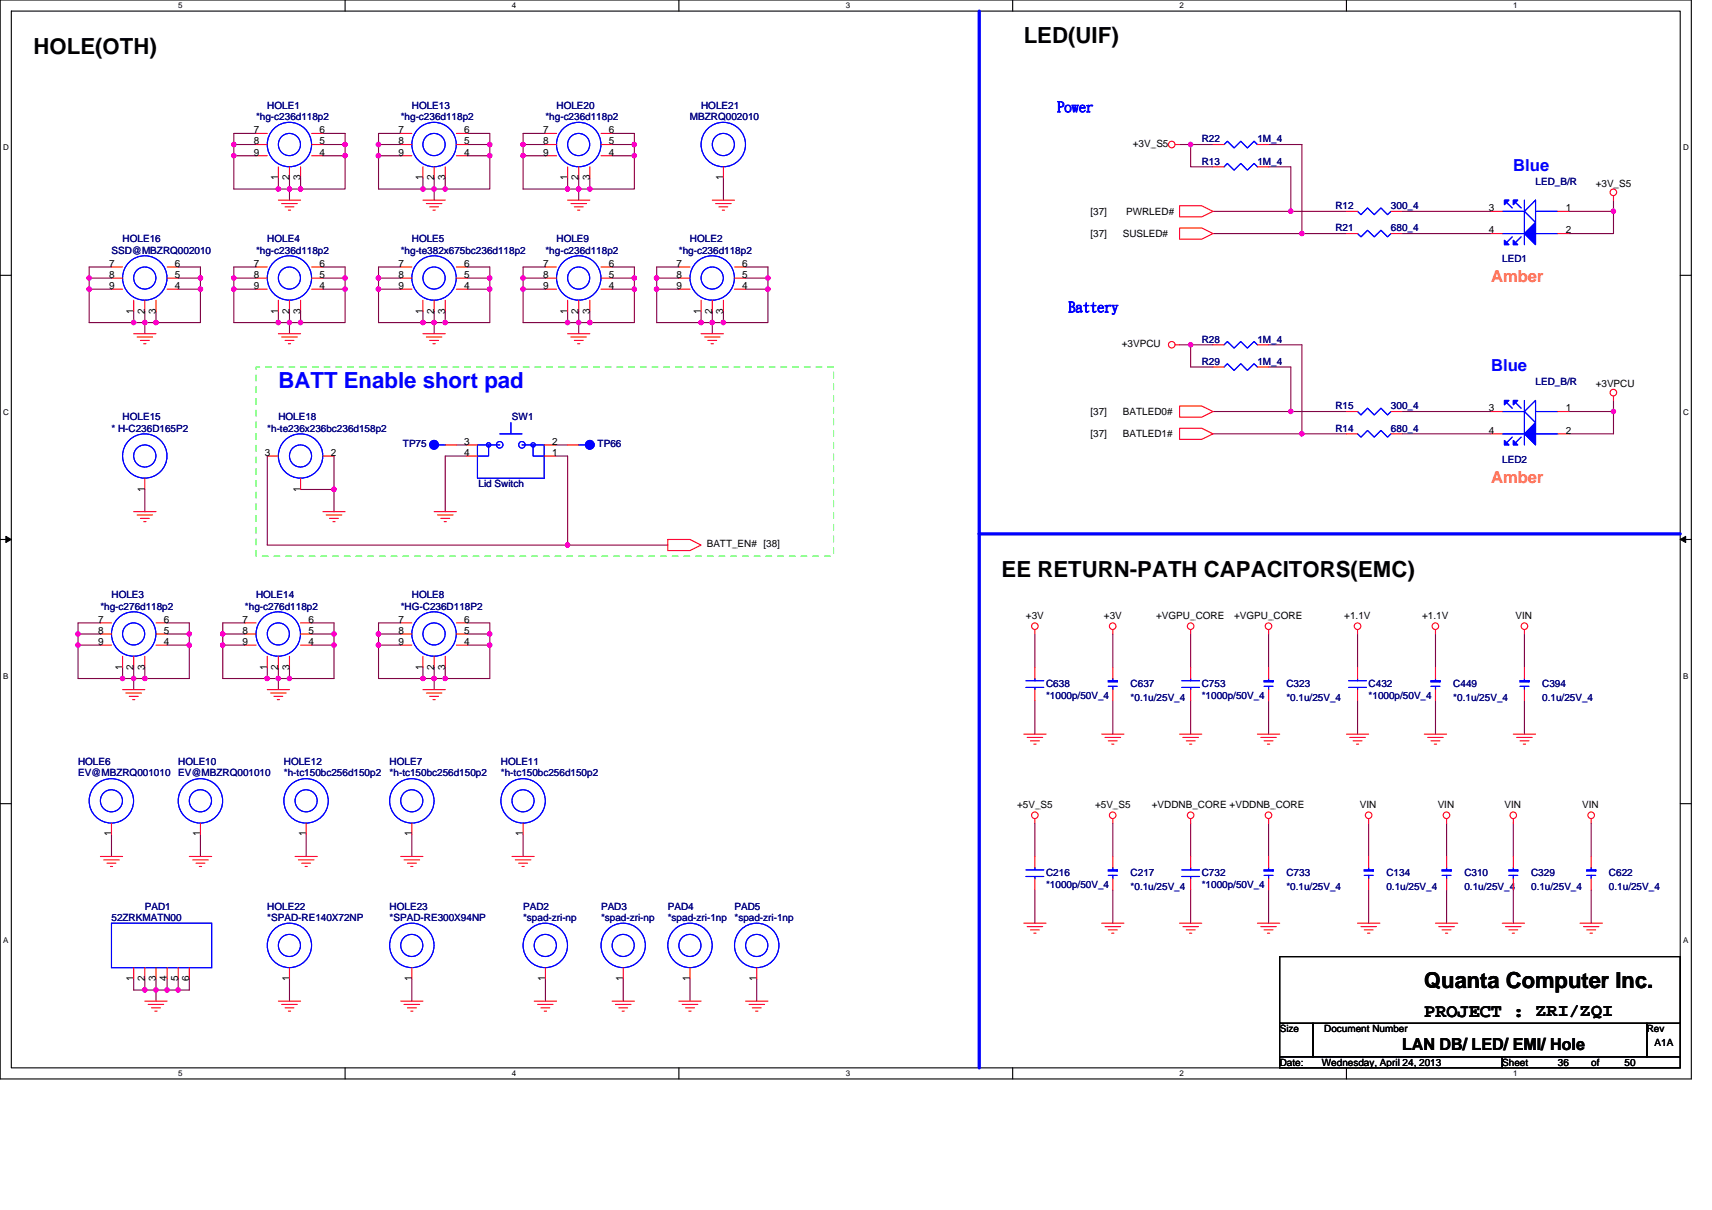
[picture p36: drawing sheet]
<svg xmlns="http://www.w3.org/2000/svg" width="297mm" height="210mm" viewBox="0 0 297 210" stroke-linecap="round" stroke-linejoin="round" font-family="sans-serif">
<defs><g id="words">
<g font-size="3.9">
<text x="5.8" y="9.4">HOLE(OTH)</text>
<text x="177.6" y="7.4">LED(UIF)</text>
<text x="173.8" y="100.1">EE RETURN-PATH CAPACITORS(EMC)</text>
</g>
<text font-size="3.9" fill="#00f" x="48.3" y="67.3">BATT Enable short pad</text>
<text font-size="3.8" x="247.1" y="171.5">Quanta Computer Inc.</text>
<text font-size="3.3" x="247.1" y="176.5">PROJECT : ZRI/ZQI</text>
<g font-size="2.9" fill="#00f">
<text x="262.6" y="29.7">Blue</text>
<text x="258.7" y="64.4">Blue</text>
</g>
<g font-size="2.9" fill="#ff8000">
<text x="258.7" y="49">Amber</text>
<text x="258.7" y="83.7">Amber</text>
</g>
<text font-size="2.9" x="243.3" y="182.2">LAN DB/ LED/ EMI/ Hole</text>
<g font-size="2.5" fill="#00f">
<text x="183.4" y="19.4">Power</text>
<text x="185.4" y="54.1">Battery</text>
</g>
<g font-size="1.7">
<text x="44" y="23.1">7</text>
<text x="55.4" y="23.1">6</text>
<text x="69.1" y="23.1">7</text>
<text x="80.5" y="23.1">6</text>
<text x="94.2" y="23.1">7</text>
<text x="105.6" y="23.1">6</text>
<text x="44" y="25.1">8</text>
<text x="44" y="27">9</text>
<text x="55.4" y="27">4</text>
<text x="55.4" y="25.1">5</text>
<text x="69.1" y="25.1">8</text>
<text x="69.1" y="27">9</text>
<text x="80.5" y="27">4</text>
<text x="80.5" y="25.1">5</text>
<text x="94.2" y="25.1">8</text>
<text x="94.2" y="27">9</text>
<text x="105.6" y="27">4</text>
<text x="105.6" y="25.1">5</text>
<text x="196.6" y="25.5">+3V_S5</text>
<text x="48.3" y="31.3" transform="rotate(-90 48.3 31.3)">1</text>
<text x="50.2" y="31.3" transform="rotate(-90 50.2 31.3)">2</text>
<text x="52.1" y="31.3" transform="rotate(-90 52.1 31.3)">3</text>
<text x="73.4" y="31.3" transform="rotate(-90 73.4 31.3)">1</text>
<text x="75.3" y="31.3" transform="rotate(-90 75.3 31.3)">2</text>
<text x="77.2" y="31.3" transform="rotate(-90 77.2 31.3)">3</text>
<text x="98.5" y="31.3" transform="rotate(-90 98.5 31.3)">1</text>
<text x="100.4" y="31.3" transform="rotate(-90 100.4 31.3)">2</text>
<text x="102.3" y="31.3" transform="rotate(-90 102.3 31.3)">3</text>
<text x="125.5" y="31.3" transform="rotate(-90 125.5 31.3)">1</text>
<text x="276.9" y="32.4">+3V_S5</text>
<text x="189.2" y="37.3">[37]</text>
<text x="189.2" y="41.1">[37]</text>
<text x="194.8" y="41.1">SUSLED#</text>
<text x="195.4" y="37.3">PWRLED#</text>
<text x="258.3" y="36.7">3</text>
<text x="258.3" y="40.5">4</text>
<text x="271.6" y="36.7">1</text>
<text x="271.6" y="40.5">2</text>
<text x="18.9" y="46.3">7</text>
<text x="30.3" y="46.3">6</text>
<text x="44" y="46.3">7</text>
<text x="55.4" y="46.3">6</text>
<text x="69.1" y="46.3">7</text>
<text x="80.5" y="46.3">6</text>
<text x="94.2" y="46.3">7</text>
<text x="105.6" y="46.3">6</text>
<text x="117.4" y="46.3">7</text>
<text x="128.8" y="46.3">6</text>
<text x="18.9" y="48.2">8</text>
<text x="18.9" y="50.2">9</text>
<text x="30.3" y="50.2">4</text>
<text x="30.3" y="48.2">5</text>
<text x="44" y="48.2">8</text>
<text x="44" y="50.2">9</text>
<text x="55.4" y="50.2">4</text>
<text x="55.4" y="48.2">5</text>
<text x="69.1" y="48.2">8</text>
<text x="69.1" y="50.2">9</text>
<text x="80.5" y="50.2">4</text>
<text x="80.5" y="48.2">5</text>
<text x="94.2" y="48.2">8</text>
<text x="94.2" y="50.2">9</text>
<text x="105.6" y="50.2">4</text>
<text x="105.6" y="48.2">5</text>
<text x="117.4" y="48.2">8</text>
<text x="117.4" y="50.2">9</text>
<text x="128.8" y="50.2">4</text>
<text x="128.8" y="48.2">5</text>
<text x="23.2" y="54.4" transform="rotate(-90 23.2 54.4)">1</text>
<text x="25.1" y="54.4" transform="rotate(-90 25.1 54.4)">2</text>
<text x="27" y="54.4" transform="rotate(-90 27 54.4)">3</text>
<text x="48.3" y="54.4" transform="rotate(-90 48.3 54.4)">1</text>
<text x="50.2" y="54.4" transform="rotate(-90 50.2 54.4)">2</text>
<text x="52.1" y="54.4" transform="rotate(-90 52.1 54.4)">3</text>
<text x="73.4" y="54.4" transform="rotate(-90 73.4 54.4)">1</text>
<text x="75.3" y="54.4" transform="rotate(-90 75.3 54.4)">2</text>
<text x="77.2" y="54.4" transform="rotate(-90 77.2 54.4)">3</text>
<text x="98.5" y="54.4" transform="rotate(-90 98.5 54.4)">1</text>
<text x="100.4" y="54.4" transform="rotate(-90 100.4 54.4)">2</text>
<text x="102.3" y="54.4" transform="rotate(-90 102.3 54.4)">3</text>
<text x="121.6" y="54.4" transform="rotate(-90 121.6 54.4)">1</text>
<text x="123.6" y="54.4" transform="rotate(-90 123.6 54.4)">2</text>
<text x="125.5" y="54.4" transform="rotate(-90 125.5 54.4)">3</text>
<text x="194.6" y="60.2">+3VPCU</text>
<text x="258.3" y="71.4">3</text>
<text x="271.6" y="71.4">1</text>
<text x="276.9" y="67.2">+3VPCU</text>
<text x="80.5" y="77.2">3</text>
<text x="95.8" y="77.2">2</text>
<text x="189.2" y="72">[37]</text>
<text x="189.2" y="75.9">[37]</text>
<text x="194.8" y="72">BATLED0#</text>
<text x="194.8" y="75.9">BATLED1#</text>
<text x="258.3" y="75.3">4</text>
<text x="271.6" y="75.3">2</text>
<text x="46" y="79.1">3</text>
<text x="57.4" y="79.1">2</text>
<text x="80.5" y="79.1">4</text>
<text x="95.8" y="79.1">1</text>
<text x="25.1" y="85.3" transform="rotate(-90 25.1 85.3)">1</text>
<text x="52.1" y="85.3" transform="rotate(-90 52.1 85.3)">1</text>
<text x="122.6" y="95">BATT_EN# [38]</text>
<text x="178" y="107.3">+3V</text>
<text x="191.5" y="107.3">+3V</text>
<text x="200.6" y="107.3">+VGPU_CORE</text>
<text x="214.1" y="107.3">+VGPU_CORE</text>
<text x="233.2" y="107.3">+1.1V</text>
<text x="246.7" y="107.3">+1.1V</text>
<text x="263" y="107.3">VIN</text>
<text x="17" y="108.1">7</text>
<text x="17" y="110">8</text>
<text x="17" y="111.9">9</text>
<text x="28.4" y="111.9">4</text>
<text x="28.4" y="110">5</text>
<text x="28.4" y="108.1">6</text>
<text x="42.1" y="108.1">7</text>
<text x="42.1" y="110">8</text>
<text x="42.1" y="111.9">9</text>
<text x="53.5" y="111.9">4</text>
<text x="53.5" y="110">5</text>
<text x="53.5" y="108.1">6</text>
<text x="69.1" y="108.1">7</text>
<text x="69.1" y="110">8</text>
<text x="69.1" y="111.9">9</text>
<text x="80.5" y="111.9">4</text>
<text x="80.5" y="110">5</text>
<text x="80.5" y="108.1">6</text>
<text x="21.2" y="116.2" transform="rotate(-90 21.2 116.2)">1</text>
<text x="23.2" y="116.2" transform="rotate(-90 23.2 116.2)">2</text>
<text x="25.1" y="116.2" transform="rotate(-90 25.1 116.2)">3</text>
<text x="46.4" y="116.2" transform="rotate(-90 46.4 116.2)">1</text>
<text x="48.3" y="116.2" transform="rotate(-90 48.3 116.2)">2</text>
<text x="50.2" y="116.2" transform="rotate(-90 50.2 116.2)">3</text>
<text x="73.4" y="116.2" transform="rotate(-90 73.4 116.2)">1</text>
<text x="75.3" y="116.2" transform="rotate(-90 75.3 116.2)">2</text>
<text x="77.2" y="116.2" transform="rotate(-90 77.2 116.2)">3</text>
<text x="176.5" y="140.1">+5V_S5</text>
<text x="190" y="140.1">+5V_S5</text>
<text x="199.8" y="140.1">+VDDNB_CORE +VDDNB_CORE</text>
<text x="235.9" y="140.1">VIN</text>
<text x="249.4" y="140.1">VIN</text>
<text x="261" y="140.1">VIN</text>
<text x="274.5" y="140.1">VIN</text>
<text x="19.3" y="145.2" transform="rotate(-90 19.3 145.2)">1</text>
<text x="34.8" y="145.2" transform="rotate(-90 34.8 145.2)">1</text>
<text x="53.1" y="145.2" transform="rotate(-90 53.1 145.2)">1</text>
<text x="71.4" y="145.2" transform="rotate(-90 71.4 145.2)">1</text>
<text x="90.7" y="145.2" transform="rotate(-90 90.7 145.2)">1</text>
<text x="23.2" y="170.2" transform="rotate(-90 23.2 170.2)">1</text>
<text x="25.1" y="170.2" transform="rotate(-90 25.1 170.2)">2</text>
<text x="27" y="170.2" transform="rotate(-90 27 170.2)">3</text>
<text x="29" y="170.2" transform="rotate(-90 29 170.2)">4</text>
<text x="30.9" y="170.2" transform="rotate(-90 30.9 170.2)">5</text>
<text x="32.8" y="170.2" transform="rotate(-90 32.8 170.2)">6</text>
<text x="50.2" y="170.2" transform="rotate(-90 50.2 170.2)">1</text>
<text x="71.4" y="170.2" transform="rotate(-90 71.4 170.2)">1</text>
<text x="94.6" y="170.2" transform="rotate(-90 94.6 170.2)">1</text>
<text x="108.1" y="170.2" transform="rotate(-90 108.1 170.2)">1</text>
<text x="119.7" y="170.2" transform="rotate(-90 119.7 170.2)">1</text>
<text x="131.3" y="170.2" transform="rotate(-90 131.3 170.2)">1</text>
<text x="222" y="179.1">Size</text>
<text x="229.8" y="179.1">Document Number</text>
<text x="285.7" y="179.1">Rev</text>
<text x="222" y="184.9">Date:</text>
<text x="229.4" y="184.9">Wednesday, April 24, 2013</text>
<text x="260.6" y="184.9">Sheet</text>
<text x="270.3" y="184.9">36</text>
<text x="276.1" y="184.9">of</text>
<text x="281.9" y="184.9">50</text>
<text x="287.1" y="181.5">A1A</text>
</g>
<g font-size="1.7" fill="#000080">
<text x="44.4" y="20.8">*hg-c236d118p2</text>
<text x="46.4" y="18.9">HOLE1</text>
<text x="69.5" y="20.8">*hg-c236d118p2</text>
<text x="71.5" y="18.9">HOLE13</text>
<text x="94.6" y="20.8">*hg-c236d118p2</text>
<text x="96.6" y="18.9">HOLE20</text>
<text x="119.7" y="20.8">MBZRQ002010</text>
<text x="121.6" y="18.9">HOLE21</text>
<text x="208.5" y="24.7">R22</text>
<text x="208.5" y="28.6">R13</text>
<text x="218.2" y="24.7">1M_4</text>
<text x="218.2" y="28.6">1M_4</text>
<text x="266.4" y="32">LED_B/R</text>
<text x="231.7" y="36.3">R12</text>
<text x="231.7" y="40.2">R21</text>
<text x="241.3" y="36.3">300_4</text>
<text x="241.3" y="40.2">680_4</text>
<text x="19.3" y="44">SSD@MBZRQ002010</text>
<text x="21.3" y="42.1">HOLE16</text>
<text x="44.4" y="44">*hg-c236d118p2</text>
<text x="46.4" y="42.1">HOLE4</text>
<text x="69.5" y="44">*hg-te382x675bc236d118p2</text>
<text x="71.5" y="42.1">HOLE5</text>
<text x="94.6" y="44">*hg-c236d118p2</text>
<text x="96.6" y="42.1">HOLE9</text>
<text x="117.8" y="44">*hg-c236d118p2</text>
<text x="119.7" y="42.1">HOLE2</text>
<text x="260.6" y="45.6">LED1</text>
<text x="208.5" y="59.5">R28</text>
<text x="218.2" y="59.5">1M_4</text>
<text x="208.5" y="63.3">R29</text>
<text x="218.2" y="63.3">1M_4</text>
<text x="231.7" y="71">R15</text>
<text x="241.3" y="71">300_4</text>
<text x="266.4" y="66.8">LED_B/R</text>
<text x="19.3" y="74.9">* H-C236D165P2</text>
<text x="21.3" y="73">HOLE15</text>
<text x="46.4" y="74.9">*h-te236x236bc236d158p2</text>
<text x="48.3" y="73">HOLE18</text>
<text x="69.9" y="77.6">TP75</text>
<text x="88.8" y="73">SW1</text>
<text x="103.7" y="77.6">TP66</text>
<text x="231.7" y="74.9">R14</text>
<text x="241.3" y="74.9">680_4</text>
<text x="260.6" y="80.3">LED2</text>
<text x="83" y="84.5">Lid Switch</text>
<text x="17.4" y="105.8">*hg-c276d118p2</text>
<text x="19.3" y="103.8">HOLE3</text>
<text x="42.5" y="105.8">*hg-c276d118p2</text>
<text x="44.4" y="103.8">HOLE14</text>
<text x="69.5" y="105.8">*HG-C236D118P2</text>
<text x="71.5" y="103.8">HOLE8</text>
<text x="181.5" y="119.3">C638</text>
<text x="196.2" y="119.3">C637</text>
<text x="208.5" y="119.3">C753</text>
<text x="223.2" y="119.3">C323</text>
<text x="237.5" y="119.3">C432</text>
<text x="252.2" y="119.3">C449</text>
<text x="267.6" y="119.3">C394</text>
<text x="181.5" y="121.2">*1000p/50V_4</text>
<text x="196.2" y="121.6">*0.1u/25V_4</text>
<text x="208.5" y="121.2">*1000p/50V_4</text>
<text x="223.2" y="121.6">*0.1u/25V_4</text>
<text x="237.5" y="121.2">*1000p/50V_4</text>
<text x="252.2" y="121.6">*0.1u/25V_4</text>
<text x="267.6" y="121.6">0.1u/25V_4</text>
<text x="13.5" y="132.8">HOLE6</text>
<text x="13.5" y="134.7">EV@MBZRQ001010</text>
<text x="30.9" y="132.8">HOLE10</text>
<text x="30.9" y="134.7">EV@MBZRQ001010</text>
<text x="49.3" y="132.8">HOLE12</text>
<text x="49.3" y="134.7">*h-tc150bc256d150p2</text>
<text x="67.6" y="132.8">HOLE7</text>
<text x="67.6" y="134.7">*h-tc150bc256d150p2</text>
<text x="86.9" y="132.8">HOLE11</text>
<text x="86.9" y="134.7">*h-tc150bc256d150p2</text>
<text x="181.5" y="152.1">C216</text>
<text x="181.5" y="154.1">*1000p/50V_4</text>
<text x="196.2" y="154.4">*0.1u/25V_4</text>
<text x="196.2" y="152.1">C217</text>
<text x="208.5" y="152.1">C732</text>
<text x="208.5" y="154.1">*1000p/50V_4</text>
<text x="223.2" y="154.4">*0.1u/25V_4</text>
<text x="223.2" y="152.1">C733</text>
<text x="240.6" y="154.4">0.1u/25V_4</text>
<text x="240.6" y="152.1">C134</text>
<text x="254.1" y="154.4">0.1u/25V_4</text>
<text x="254.1" y="152.1">C310</text>
<text x="265.7" y="154.4">0.1u/25V_4</text>
<text x="265.7" y="152.1">C329</text>
<text x="279.2" y="154.4">0.1u/25V_4</text>
<text x="279.2" y="152.1">C622</text>
<text x="19.3" y="159.8">52ZRKMATN00</text>
<text x="25.1" y="157.9">PAD1</text>
<text x="46.4" y="157.9">HOLE22</text>
<text x="46.4" y="159.8">*SPAD-RE140X72NP</text>
<text x="67.6" y="157.9">HOLE23</text>
<text x="67.6" y="159.8">*SPAD-RE300X94NP</text>
<text x="90.8" y="157.9">PAD2</text>
<text x="90.8" y="159.8">*spad-zri-np</text>
<text x="104.3" y="157.9">PAD3</text>
<text x="104.3" y="159.8">*spad-zri-np</text>
<text x="115.9" y="157.9">PAD4</text>
<text x="115.9" y="159.8">*spad-zri-1np</text>
<text x="127.4" y="157.9">PAD5</text>
<text x="127.4" y="159.8">*spad-zri-1np</text>
</g>
<g font-size="1.4">
<text x="30.9" y="1.5">5</text>
<text x="88.8" y="1.5">4</text>
<text x="146.7" y="1.5">3</text>
<text x="204.7" y="1.5">2</text>
<text x="262.6" y="1.5">1</text>
<text x=".5" y="26.1">D</text>
<text x="292" y="26.1">D</text>
<text x=".5" y="71.9">C</text>
<text x="292" y="71.9">C</text>
<text x=".5" y="117.8">B</text>
<text x="292" y="117.8">B</text>
<text x=".5" y="163.6">A</text>
<text x="292" y="163.6">A</text>
<text x="30.9" y="186.8">5</text>
<text x="88.8" y="186.8">4</text>
<text x="146.7" y="186.8">3</text>
<text x="204.7" y="186.8">2</text>
<text x="262.6" y="186.8">1</text>
</g>
</g></defs>
<path d="M0 0h293.5v187.2h-293.5zM2 1.9h289.5v183.4h-289.5z" fill="none" stroke="#000" stroke-width=".19"/>
<g fill="#fff">
<path d="M30.9 .2h.8v1.6h-.8z"/>
<path d="M30.9 185.5h.8v1.6h-.8z"/>
</g>
<path d="M59.9 0v1.9M59.9 185.3v1.9" fill="none" stroke="#000" stroke-width=".19"/>
<g fill="#fff">
<path d="M88.8 .2h.8v1.6h-.8z"/>
<path d="M88.8 185.5h.8v1.6h-.8z"/>
</g>
<path d="M117.8 0v1.9M117.8 185.3v1.9" fill="none" stroke="#000" stroke-width=".19"/>
<g fill="#fff">
<path d="M146.7 .2h.8v1.6h-.8z"/>
<path d="M146.7 185.5h.8v1.6h-.8z"/>
</g>
<path d="M175.7 0v1.9M175.7 185.3v1.9" fill="none" stroke="#000" stroke-width=".19"/>
<g fill="#fff">
<path d="M204.7 .2h.7v1.6h-.7z"/>
<path d="M204.7 185.5h.7v1.6h-.7z"/>
</g>
<path d="M233.6 0v1.9M233.6 185.3v1.9" fill="none" stroke="#000" stroke-width=".19"/>
<g fill="#fff">
<path d="M262.6 .2h.7v1.6h-.7z"/>
<path d="M262.6 185.5h.7v1.6h-.7z"/>
<path d="M.5 24.8h1v1.6h-1z"/>
<path d="M292 24.8h1v1.6h-1z"/>
<path d="M.5 70.7h1v1.5h-1z"/>
<path d="M292 70.7h1v1.5h-1z"/>
</g>
<path d="M0 47.8h2M291.5 47.8h2" fill="none" stroke="#000" stroke-width=".19"/>
<g fill="#fff">
<path d="M.5 116.5h.9v1.6h-.9z"/>
<path d="M292 116.5h.9v1.6h-.9z"/>
</g>
<path d="M0 93.6h2M291.5 93.6h2" fill="none" stroke="#000" stroke-width=".19"/>
<path d="M1 93.1l1 .5-1 .5zM291.5 93.6l1-.5v1z" fill="#000" stroke="#000" stroke-width=".17"/>
<g fill="#fff">
<path d="M.5 162.4h.9v1.5h-.9z"/>
<path d="M292 162.4h.9v1.5h-.9z"/>
</g>
<path d="M0 139.5h2M291.5 139.5h2M222 166h69.5v11.6h-69.5zM222 177.6h5.8v5.8h-5.8zM227.8 177.6h57.9v5.8h-57.9zM285.7 177.6h5.8v5.8h-5.8zM222 183.4h38.6v1.9h-38.6zM260.6 183.4h30.9v1.9h-30.9z" fill="none" stroke="#000" stroke-width=".19"/>
<g fill="none" stroke="#800040" stroke-width=".19">
<path d="M40.6 27h3.8M40.6 25.1h3.8M40.6 25.1v1.9M40.6 27v5.8h7.7M44.4 23.2h-3.8v1.9M48.3 30.9v1.9M48.3 32.8h1.9M50.2 32.8h2M50.2 32.8v1.9M50.2 30.9v1.9M52.2 30.9v1.9M56 23.2h3.9v1.9"/>
<path d="M56 25.1h3.9M56 27h3.9M59.9 27v5.8h-7.7M59.9 25.1v1.9M65.7 25.1h3.8M65.7 27h3.8M65.7 25.1v1.9M65.7 27v5.8h7.7M69.5 23.2h-3.8v1.9M73.4 32.8h1.9M73.4 30.9v1.9M75.3 32.8h2"/>
<path d="M75.3 32.8v1.9M75.3 30.9v1.9M77.3 30.9v1.9M81.1 23.2h3.9v1.9M81.1 27h3.9M81.1 25.1h3.9M85 25.1v1.9M85 27v5.8h-7.7M90.8 27v5.8h7.7M90.8 25.1h3.8M90.8 25.1v1.9M90.8 27h3.8"/>
<path d="M94.6 23.2h-3.8v1.9M98.5 32.8h1.9M98.5 30.9v1.9M100.4 32.8h1.9M100.4 30.9v1.9M100.4 32.8v1.9M102.3 30.9v1.9M106.2 27h3.9M106.2 23.2h3.9v1.9M106.2 25.1h3.9M110.1 25.1v1.9M110.1 27v5.8h-7.8"/>
<path d="M125.5 30.9v3.8M204.7 25.1h1.9M206.6 25.1h3.9M206.6 25.1v3.9h3.9M210.5 36.7h13.5M220.1 29h3.9v7.7M220.1 25.1h5.8v15.4M224 36.7h9.6M243.3 36.7h15.4M272.2 36.7h7.7M279.9 36.7v3.8h-7.7M279.9 34.7v2"/>
<path d="M15.5 48.3h3.8M15.5 50.2v5.8h7.7M15.5 48.3v1.9M15.5 50.2h3.8M19.3 46.3h-3.8v2M23.2 56h1.9M23.2 54v2M25.1 56v1.9M25.1 54v2M25.1 56h2M27.1 54v2M30.9 46.3h3.9v2"/>
<path d="M30.9 50.2h3.9M30.9 48.3h3.9M34.8 48.3v1.9M34.8 50.2v5.8h-7.7M40.6 50.2h3.8M40.6 48.3h3.8M40.6 48.3v1.9M40.6 50.2v5.8h7.7M44.4 46.3h-3.8v2M48.3 54v2M48.3 56h1.9M50.2 56h2"/>
<path d="M50.2 56v1.9M50.2 54v2M52.2 54v2M56 46.3h3.9v2M56 48.3h3.9M56 50.2h3.9M59.9 50.2v5.8h-7.7M59.9 48.3v1.9M65.7 48.3h3.8M65.7 50.2h3.8M65.7 48.3v1.9M65.7 50.2v5.8h7.7"/>
<path d="M69.5 46.3h-3.8v2M73.4 54v2M73.4 56h1.9M75.3 56h2M75.3 56v1.9M75.3 54v2M77.3 54v2M81.1 46.3h3.9v2M81.1 50.2h3.9M81.1 48.3h3.9M85 48.3v1.9M85 50.2v5.8h-7.7"/>
<path d="M90.8 50.2v5.8h7.7M90.8 48.3h3.8M90.8 50.2h3.8M90.8 48.3v1.9M94.6 46.3h-3.8v2M98.5 56h1.9M98.5 54v2M100.4 56h1.9M100.4 54v2M100.4 56v1.9M102.3 54v2M106.2 50.2h3.9"/>
<path d="M106.2 46.3h3.9v2M106.2 48.3h3.9M110.1 48.3v1.9M110.1 50.2v5.8h-7.8M113.9 50.2v5.8h7.7M113.9 48.3h3.9M113.9 50.2h3.9M113.9 48.3v1.9M117.8 46.3h-3.9v2M121.6 54v2M121.6 56h2M123.6 56h1.9"/>
<path d="M123.6 56v1.9M123.6 54v2M125.5 54v2M129.4 50.2h3.8M129.4 46.3h3.8v2M129.4 48.3h3.8M133.2 48.3v1.9M133.2 50.2v5.8h-7.7M204.7 59.8h1.9M206.6 59.8h3.9M206.6 59.8v3.9h3.9M210.5 40.5h15.4"/>
<path d="M220.1 59.8h5.8v15.5M225.9 40.5h7.7M243.3 40.5h15.4M46.4 79.1v15.5h52.1M58 79.1v5.8M79.2 77.2h1.7M80.9 79.1h-3.6v9.7M96.4 79.1h2.1v15.5h17.4M96.4 77.2h2.1M210.5 75.3h15.4M210.5 71.4h13.5M220.1 63.7h3.9v7.7"/>
<path d="M224 71.4h9.6M225.9 75.3h7.7M243.3 75.3h15.4M243.3 71.4h15.4M272.2 71.4h7.7M279.9 71.4v3.9h-7.7M279.9 69.5v1.9M25.1 84.9v3.9M52.2 84.9h5.8M58 84.9v3.9M13.5 110h3.9M13.5 112h3.9"/>
<path d="M13.5 110v7.8h7.8M17.4 108.1h-3.9v1.9M21.3 115.8v2M21.3 117.8h1.9M23.2 117.8h1.9M23.2 117.8v1.9M23.2 115.8v2M25.1 115.8v2M29 108.1h3.8v1.9M29 112h3.8M29 110h3.8M32.8 110v2"/>
<path d="M32.8 112v5.8h-7.7M38.6 110h3.9M38.6 112v5.8h7.8M38.6 112h3.9M38.6 110v2M42.5 108.1h-3.9v1.9M46.4 115.8v2M46.4 117.8h1.9M48.3 115.8v2M48.3 117.8h1.9M48.3 117.8v1.9M50.2 115.8v2"/>
<path d="M54.1 108.1h3.9v1.9M54.1 112h3.9M54.1 110h3.9M58 110v2M58 112v5.8h-7.8M65.7 110h3.8M65.7 112h3.8M65.7 110v2M65.7 112v5.8h7.7M69.5 108.1h-3.8v1.9M73.4 117.8h1.9M73.4 115.8v2"/>
<path d="M75.3 117.8h2M75.3 117.8v1.9M75.3 115.8v2M77.3 115.8v2M81.1 108.1h3.9v1.9M81.1 112h3.9M81.1 110h3.9M85 110v2M85 112v5.8h-7.7M179.6 110v5.8M193.1 110v5.8M206.6 110v5.8"/>
<path d="M220.1 110v5.8M235.5 110v5.8M249.1 110v5.8M264.5 110v5.8M179.6 121.6v5.8M193.1 121.6v5.8M206.6 121.6v5.8M220.1 121.6v5.8M235.5 121.6v5.8M249.1 121.6v5.8M264.5 121.6v5.8M19.3 144.8v3.8"/>
<path d="M34.8 144.8v3.8M53.1 144.8v3.8M71.5 144.8v3.8M90.8 144.8v3.8M179.6 142.9v5.7M179.6 154.4v5.8M193.1 142.9v5.7M193.1 154.4v5.8M206.6 142.9v5.7M206.6 154.4v5.8M220.1 142.9v5.7M220.1 154.4v5.8"/>
<path d="M237.5 154.4v5.8M237.5 142.9v5.7M251 154.4v5.8M251 142.9v5.7M262.6 154.4v5.8M262.6 142.9v5.7M276.1 154.4v5.8M276.1 142.9v5.7M23.2 169.9v1.9h1.9M25.1 171.8h2M25.1 169.9v1.9M27.1 171.8h1.9"/>
<path d="M27.1 169.9v1.9M27.1 171.8v1.9M29 171.8h1.9M29 169.9v1.9M30.9 169.9v1.9M32.8 169.9v1.9h-1.9M50.2 169.9v3.8M71.5 169.9v3.8M94.6 169.9v3.8M108.1 169.9v3.8M119.7 169.9v3.8M131.3 169.9v3.8"/>
</g>
<g fill="#f0f" stroke="#f0f" stroke-width=".19">
<circle cx="279.9" cy="36.7" r=".38"/>
<circle cx="225.9" cy="40.5" r=".38"/>
<circle cx="223.9" cy="36.7" r=".38"/>
<circle cx="206.6" cy="25.1" r=".38"/>
<circle cx="225.9" cy="75.3" r=".38"/>
<circle cx="223.9" cy="71.4" r=".38"/>
<circle cx="206.6" cy="59.8" r=".38"/>
<circle cx="34.8" cy="50.2" r=".38"/>
<circle cx="34.8" cy="48.2" r=".38"/>
<circle cx="15.5" cy="50.2" r=".38"/>
<circle cx="15.5" cy="48.2" r=".38"/>
<circle cx="27" cy="56" r=".38"/>
<circle cx="25.1" cy="56" r=".38"/>
<circle cx="98.5" cy="94.6" r=".38"/>
<circle cx="23.2" cy="56" r=".38"/>
<circle cx="48.3" cy="56" r=".38"/>
<circle cx="50.2" cy="56" r=".38"/>
<circle cx="59.9" cy="50.2" r=".38"/>
<circle cx="59.9" cy="48.2" r=".38"/>
<circle cx="40.6" cy="50.2" r=".38"/>
<circle cx="40.6" cy="48.2" r=".38"/>
<circle cx="52.1" cy="56" r=".38"/>
<circle cx="75.3" cy="117.7" r=".38"/>
<circle cx="73.4" cy="117.7" r=".38"/>
<circle cx="65.7" cy="110" r=".38"/>
<circle cx="85" cy="110" r=".38"/>
<circle cx="85" cy="111.9" r=".38"/>
<circle cx="65.7" cy="111.9" r=".38"/>
<circle cx="77.2" cy="117.7" r=".38"/>
<circle cx="75.3" cy="56" r=".38"/>
<circle cx="73.4" cy="56" r=".38"/>
<circle cx="85" cy="50.2" r=".38"/>
<circle cx="85" cy="48.2" r=".38"/>
<circle cx="65.7" cy="50.2" r=".38"/>
<circle cx="65.7" cy="48.2" r=".38"/>
<circle cx="77.2" cy="56" r=".38"/>
<circle cx="98.5" cy="56" r=".38"/>
<circle cx="100.4" cy="56" r=".38"/>
<circle cx="110" cy="50.2" r=".38"/>
<circle cx="110" cy="48.2" r=".38"/>
<circle cx="90.7" cy="50.2" r=".38"/>
<circle cx="90.7" cy="48.2" r=".38"/>
<circle cx="102.3" cy="56" r=".38"/>
<circle cx="21.3" cy="117.7" r=".38"/>
<circle cx="23.2" cy="117.7" r=".38"/>
<circle cx="32.8" cy="110" r=".38"/>
<circle cx="25.1" cy="117.7" r=".38"/>
<circle cx="13.5" cy="111.9" r=".38"/>
<circle cx="32.8" cy="111.9" r=".38"/>
<circle cx="48.3" cy="117.7" r=".38"/>
<circle cx="57.9" cy="111.9" r=".38"/>
<circle cx="57.9" cy="110" r=".38"/>
<circle cx="38.6" cy="111.9" r=".38"/>
<circle cx="50.2" cy="117.7" r=".38"/>
<circle cx="38.6" cy="110" r=".38"/>
<circle cx="46.4" cy="117.7" r=".38"/>
<circle cx="25.1" cy="171.8" r=".38"/>
<circle cx="29" cy="171.8" r=".38"/>
<circle cx="30.9" cy="171.8" r=".38"/>
<circle cx="27" cy="171.8" r=".38"/>
<circle cx="48.3" cy="32.8" r=".38"/>
<circle cx="50.2" cy="32.8" r=".38"/>
<circle cx="59.9" cy="27" r=".38"/>
<circle cx="59.9" cy="25.1" r=".38"/>
<circle cx="40.6" cy="27" r=".38"/>
<circle cx="40.6" cy="25.1" r=".38"/>
<circle cx="52.1" cy="32.8" r=".38"/>
<circle cx="75.3" cy="32.8" r=".38"/>
<circle cx="73.4" cy="32.8" r=".38"/>
<circle cx="85" cy="27" r=".38"/>
<circle cx="85" cy="25.1" r=".38"/>
<circle cx="65.7" cy="27" r=".38"/>
<circle cx="65.7" cy="25.1" r=".38"/>
<circle cx="77.2" cy="32.8" r=".38"/>
<circle cx="110" cy="27" r=".38"/>
<circle cx="110" cy="25.1" r=".38"/>
<circle cx="90.7" cy="27" r=".38"/>
<circle cx="90.7" cy="25.1" r=".38"/>
<circle cx="102.3" cy="32.8" r=".38"/>
<circle cx="100.4" cy="32.8" r=".38"/>
<circle cx="98.5" cy="32.8" r=".38"/>
<circle cx="13.5" cy="110" r=".38"/>
<circle cx="279.9" cy="71.4" r=".38"/>
<circle cx="121.6" cy="56" r=".38"/>
<circle cx="123.6" cy="56" r=".38"/>
<circle cx="133.2" cy="50.2" r=".38"/>
<circle cx="133.2" cy="48.2" r=".38"/>
<circle cx="113.9" cy="50.2" r=".38"/>
<circle cx="113.9" cy="48.2" r=".38"/>
<circle cx="125.5" cy="56" r=".38"/>
<circle cx="57.9" cy="84.9" r=".38"/>
</g>
<g fill="none" stroke="#f00" stroke-width=".19">
<path d="M44.4 25.1h2M44.4 27h2M44.4 23.2h2M48.3 34.7h3.9M48.3 29v1.9M48.9 35.3h2.7M49.5 35.9h1.5M50 36.5h.4M50.2 29v1.9M52.2 29v1.9M54.1 25.1h1.9M54.1 27h1.9"/>
<path d="M54.1 23.2h1.9M69.5 25.1h2M69.5 27h2M69.5 23.2h2M73.4 34.7h3.9M73.4 29v1.9M74 35.3h2.7M74.5 35.9h1.6M75.1 36.5h.4M75.3 29v1.9M77.3 29v1.9M79.2 25.1h1.9"/>
<path d="M79.2 27h1.9M79.2 23.2h1.9M94.6 25.1h2M94.6 27h2M94.6 23.2h2M98.5 34.7h3.8M98.5 29v1.9M99.1 35.3h2.7M99.6 35.9h1.6M100.2 36.5h.4M100.4 29v1.9M102.3 29v1.9"/>
<path d="M104.3 25.1h1.9M104.3 27h1.9M104.3 23.2h1.9M123.6 34.7h3.8M124.2 35.3h2.7M124.7 35.9h1.6M125.3 36.5h.4M125.5 29v1.9M203.9 25.1h.8M204.7 39.6h3.8l2 .9-2 1h-3.8zM204.7 35.7h3.8l2 1-2 .9h-3.8zM210.5 25.1h1.9"/>
<path d="M210.5 29h1.9M218.2 25.1h1.9M218.2 29h1.9M233.6 36.7h1.9M241.3 36.7h2M258.7 36.7h1.9M270.3 36.7h1.9M279.9 34v.7M19.3 50.2h2M19.3 48.3h2M19.3 46.3h2M23.2 57.9h3.9"/>
<path d="M23.2 52.1v1.9M23.8 58.5h2.7M24.4 59.1h1.5M24.9 59.6h.4M25.1 52.1v1.9M27.1 52.1v1.9M29 50.2h1.9M29 48.3h1.9M29 46.3h1.9M44.4 50.2h2M44.4 48.3h2M44.4 46.3h2"/>
<path d="M48.3 57.9h3.9M48.3 52.1v1.9M48.9 58.5h2.7M49.5 59.1h1.5M50 59.6h.4M50.2 52.1v1.9M52.2 52.1v1.9M54.1 50.2h1.9M54.1 48.3h1.9M54.1 46.3h1.9M69.5 50.2h2M69.5 48.3h2"/>
<path d="M69.5 46.3h2M73.4 57.9h3.9M73.4 52.1v1.9M74 58.5h2.7M74.5 59.1h1.6M75.1 59.6h.4M75.3 52.1v1.9M77.3 52.1v1.9M79.2 50.2h1.9M79.2 48.3h1.9M79.2 46.3h1.9M94.6 50.2h2"/>
<path d="M94.6 48.3h2M94.6 46.3h2M98.5 57.9h3.8M98.5 52.1v1.9M99.1 58.5h2.7M99.6 59.1h1.6M100.2 59.6h.4M100.4 52.1v1.9M102.3 52.1v1.9M104.3 50.2h1.9M104.3 48.3h1.9M104.3 46.3h1.9"/>
<path d="M117.8 50.2h1.9M117.8 48.3h1.9M117.8 46.3h1.9M121.6 57.9h3.9M121.6 52.1v1.9M122.2 58.5h2.7M122.8 59.1h1.6M123.4 59.6h.4M123.6 52.1v1.9M125.5 52.1v1.9M127.4 50.2h2M127.4 48.3h2"/>
<path d="M127.4 46.3h2M203.9 59.8h.8M210.5 59.8h1.9M218.2 59.8h1.9M233.6 40.5h1.9M241.3 40.5h2M258.7 40.5h1.9M270.3 40.5h1.9M46.4 79.1h1.9M56 79.1h2M77.3 77.2h1.9M80.9 77.2h1.9"/>
<path d="M80.9 79.1h1.9M94.4 77.2h2M94.4 79.1h2M98.5 77.2h1.9M204.7 70.5h3.8l2 .9-2 1h-3.8zM204.7 74.3h3.8l2 1-2 .9h-3.8zM210.5 63.7h1.9M218.2 63.7h1.9M233.6 71.4h1.9M233.6 75.3h1.9M241.3 71.4h2M241.3 75.3h2"/>
<path d="M258.7 71.4h1.9M258.7 75.3h1.9M270.3 71.4h1.9M270.3 75.3h1.9M279.9 68.7v.8M23.2 88.8h3.9M23.8 89.4h2.7M24.4 90h1.5M24.9 90.5h.4M25.1 83v1.9M52.2 83v1.9M56 88.8h3.9"/>
<path d="M56.6 89.4h2.7M57.2 90h1.5M57.8 90.5h.3M75.3 88.8h3.9M75.9 89.4h2.7M76.5 90h1.5M77.1 90.5h.3M115.9 93.6h3.8l1.9 1-1.9 .9h-3.8zM17.4 112h1.9M17.4 110h1.9M17.4 108.1h1.9M21.3 119.7h3.8"/>
<path d="M21.3 113.9v1.9M23.2 113.9v1.9M25.1 113.9v1.9M27.1 112h1.9M27.1 110h1.9M27.1 108.1h1.9M42.5 112h1.9M42.5 110h1.9M42.5 108.1h1.9M46.4 119.7h3.8M46.4 113.9v1.9M48.3 113.9v1.9"/>
<path d="M50.2 113.9v1.9M52.2 112h1.9M52.2 110h1.9M52.2 108.1h1.9M69.5 112h2M69.5 110h2M69.5 108.1h2M73.4 119.7h3.9M73.4 113.9v1.9M75.3 113.9v1.9M77.3 113.9v1.9M79.2 112h1.9"/>
<path d="M79.2 110h1.9M79.2 108.1h1.9M179.6 109.3v.7M179.6 115.8v2M179.6 119.7v1.9M193.1 109.3v.7M193.1 115.8v2M193.1 119.7v1.9M206.6 109.3v.7M206.6 115.8v2M206.6 119.7v1.9M220.1 109.3v.7"/>
<path d="M220.1 115.8v2M220.1 119.7v1.9M235.5 109.3v.7M235.5 115.8v2M235.5 119.7v1.9M249.1 109.3v.7M249.1 115.8v2M249.1 119.7v1.9M264.5 115.8v2M264.5 119.7v1.9M264.5 109.3v.7M21.8 120.3h2.8"/>
<path d="M22.4 120.8h1.6M23 121.4h.4M46.9 120.3h2.8M47.5 120.8h1.6M48.1 121.4h.4M74 120.3h2.7M74.5 120.8h1.6M75.1 121.4h.4M177.6 127.4h3.9M178.2 128h2.7M178.8 128.6h1.5M179.4 129.1h.4"/>
<path d="M191.2 127.4h3.8M191.7 128h2.7M192.3 128.6h1.5M192.9 129.1h.4M204.7 127.4h3.8M205.2 128h2.7M205.8 128.6h1.6M206.4 129.1h.4M218.2 127.4h3.8M218.8 128h2.6M219.3 128.6h1.6M219.9 129.1h.4"/>
<path d="M233.6 127.4h3.9M234.2 128h2.7M234.8 128.6h1.5M235.3 129.1h.4M247.1 127.4h3.9M247.7 128h2.7M248.3 128.6h1.5M248.9 129.1h.4M262.6 127.4h3.8M263.1 128h2.8M263.7 128.6h1.6M264.3 129.1h.4"/>
<path d="M17.4 148.6h3.9M18 149.2h2.7M18.6 149.8h1.5M19.2 150.4h.3M19.3 142.9v1.9M32.8 148.6h3.9M33.4 149.2h2.7M34 149.8h1.6M34.6 150.4h.4M34.8 142.9v1.9M51.2 148.6h3.9M51.8 149.2h2.7"/>
<path d="M52.3 149.8h1.6M52.9 150.4h.4M53.1 142.9v1.9M69.5 148.6h3.9M70.1 149.2h2.7M70.7 149.8h1.5M71.3 150.4h.3M71.5 142.9v1.9M88.8 148.6h3.9M89.4 149.2h2.7M90 149.8h1.5M90.6 150.4h.3"/>
<path d="M90.8 142.9v1.9M179.6 142.1v.8M179.6 148.6v2M179.6 152.5v1.9M193.1 142.1v.8M193.1 148.6v2M193.1 152.5v1.9M206.6 142.1v.8M206.6 148.6v2M206.6 152.5v1.9M220.1 142.1v.8M220.1 148.6v2"/>
<path d="M220.1 152.5v1.9M237.5 148.6v2M237.5 152.5v1.9M237.5 142.1v.8M251 142.1v.8M251 148.6v2M251 152.5v1.9M262.6 142.1v.8M262.6 148.6v2M262.6 152.5v1.9M276.1 142.1v.8M276.1 148.6v2"/>
<path d="M276.1 152.5v1.9M23.2 167.9v2M25.1 173.7h3.9M25.1 167.9v2M25.7 174.3h2.7M26.3 174.9h1.5M26.9 175.5h.4M27.1 167.9v2M29 167.9v2M30.9 167.9v2M32.8 167.9v2M48.3 173.7h3.9"/>
<path d="M48.9 174.3h2.7M49.5 174.9h1.5M50 175.5h.4M50.2 167.9v2M69.5 173.7h3.9M70.1 174.3h2.7M70.7 174.9h1.5M71.3 175.5h.3M71.5 167.9v2M92.7 173.7h3.9M93.3 174.3h2.7M93.8 174.9h1.6"/>
<path d="M94.4 175.5h.4M94.6 167.9v2M106.2 173.7h3.9M106.8 174.3h2.7M107.4 174.9h1.5M107.9 175.5h.4M108.1 167.9v2M117.8 173.7h3.8M118.4 174.3h2.7M119 174.9h1.5M119.5 175.5h.4M119.7 167.9v2"/>
<path d="M129.4 173.7h3.8M130 174.3h2.6M130.5 174.9h1.6M131.1 175.5h.4M131.3 167.9v2M177.6 160.2h3.9M178.2 160.8h2.7M178.8 161.4h1.5M179.4 161.9h.4M191.2 160.2h3.8M191.7 160.8h2.7M192.3 161.4h1.5"/>
<path d="M192.9 161.9h.4M204.7 160.2h3.8M205.2 160.8h2.7M205.8 161.4h1.6M206.4 161.9h.4M218.2 160.2h3.8M218.8 160.8h2.6M219.3 161.4h1.6M219.9 161.9h.4M235.5 160.2h3.9M236.1 160.8h2.7M236.7 161.4h1.5"/>
<path d="M237.3 161.9h.4M249.1 160.2h3.8M249.6 160.8h2.7M250.2 161.4h1.6M250.8 161.9h.4M260.6 160.2h3.9M261.2 160.8h2.7M261.8 161.4h1.5M262.4 161.9h.4M274.1 160.2h3.9M274.7 160.8h2.7M275.3 161.4h1.6"/>
<path d="M275.9 161.9h.4"/>
<circle cx="203.3" cy="25.1" r=".57"/>
<circle cx="279.9" cy="33.4" r=".57"/>
<circle cx="203.3" cy="59.8" r=".57"/>
<circle cx="279.9" cy="68.1" r=".57"/>
<circle cx="179.6" cy="108.7" r=".57"/>
<circle cx="193.1" cy="108.7" r=".57"/>
<circle cx="206.6" cy="108.7" r=".57"/>
<circle cx="220.1" cy="108.7" r=".57"/>
<circle cx="235.5" cy="108.7" r=".57"/>
<circle cx="249" cy="108.7" r=".57"/>
<circle cx="264.5" cy="108.7" r=".57"/>
<circle cx="179.6" cy="141.5" r=".57"/>
<circle cx="193.1" cy="141.5" r=".57"/>
<circle cx="206.6" cy="141.5" r=".57"/>
<circle cx="220.1" cy="141.5" r=".57"/>
<circle cx="237.5" cy="141.5" r=".57"/>
<circle cx="251" cy="141.5" r=".57"/>
<circle cx="262.6" cy="141.5" r=".57"/>
<circle cx="276.1" cy="141.5" r=".57"/>
</g>
<path d="M169.9 1.9v90.7M169.9 92.6h121.6M169.9 92.6v92.7" fill="none" stroke="#00f" stroke-width=".57"/>
<path d="M44.4 63.7h100.2v32.8h-100.2z" fill="none" stroke="#0f0" stroke-width=".17" stroke-dasharray="1 1 1 1 1 1 1 1"/>
<g fill="none" stroke="#00f" stroke-width=".19">
<path d="M212.4 25.1l.6-.6 1.1 1.2 1.2-1.2 1.1 1.2 1.2-1.2 .6 .6M212.4 29l.6-.6 1.1 1.1 1.2-1.1 1.1 1.1 1.2-1.1 .6 .6M235.5 36.7l.6 .6 1.2-1.2 1.1 1.2 1.2-1.2 1.1 1.2 .6-.6M260.6 36.7h3.9M261.4 35.1l1 1M263 35.1l.9 1M264.5 34.7v7.8M266.4 36.7h3.9M266.4 34.7v3.9l-1.9-1.9zM212.4 59.8l.6-.5 1.1 1.1 1.2-1.1 1.1 1.1 1.2-1.1 .6 .5M235.5 40.5l.6 .6 1.2-1.1 1.1 1.1 1.2-1.1 1.1 1.1 .6-.6M260.6 40.5h3.9"/>
<path d="M262.4 41.1l-1 1M263.9 41.1l-.9 1M266.4 40.5h3.9M76.1 77.2h1.2M84.8 77.2v1.9h-2M86.7 75.3h3.9M86.7 77.2h-3.9v5.8h11.6v-5.8h-3.8M88.6 73.3v2M92.5 77.2v1.9h1.9M100.4 77.2h1.2M212.4 63.7l.6-.6 1.1 1.2 1.2-1.2 1.1 1.2 1.2-1.2 .6 .6M235.5 75.3l.6 .6 1.2-1.2 1.1 1.2 1.2-1.2 1.1 1.2 .6-.6"/>
<path d="M235.5 71.4l.6 .6 1.2-1.2 1.1 1.2 1.2-1.2 1.1 1.2 .6-.6M260.6 71.4h3.9M260.6 75.3h3.9M261.4 69.9l1 .9M262.4 75.9l-1 .9M263 69.9l.9 .9M263.9 75.9l-.9 .9M264.5 69.5v7.7M266.4 71.4h3.9M266.4 75.3h3.9M266.4 69.5v3.8l-1.9-1.9zM178 118.1h3.1"/>
<path d="M178 119.3h3.1M179.6 117.8v.3M179.6 119.3v.4M192.3 119.1h1.5M193.1 119.1v.6M193.1 117.8v.3M205 118.1h3.1M205 119.3h3.1M206.6 117.8v.3M206.6 119.3v.4M219.3 119.1h1.6M220.1 119.1v.6"/>
<path d="M220.1 117.8v.3M234 118.1h3.1M234 119.3h3.1M235.5 117.8v.3M235.5 119.3v.4M248.3 119.1h1.5M249.1 119.1v.6M249.1 117.8v.3M263.7 119.1h1.6M264.5 119.1v.6M264.5 117.8v.3M178 151h3.1"/>
<path d="M178 152.1h3.1M179.6 150.6v.4M179.6 152.1v.4M192.3 151.9h1.5M193.1 151.9v.6M193.1 150.6v.4M205 151h3.1M205 152.1h3.1M206.6 150.6v.4M206.6 152.1v.4M219.3 151.9h1.6M220.1 151.9v.6"/>
<path d="M220.1 150.6v.4M236.7 151.9h1.5M237.5 151.9v.6M237.5 150.6v.4M250.2 151.9h1.6M251 151.9v.6M251 150.6v.4M261.8 151.9h1.5M262.6 151.9v.6M262.6 150.6v.4M275.3 151.9h1.6M276.1 151.9v.6"/>
<path d="M276.1 150.6v.4M19.3 160.2h17.4v7.7h-17.4z"/>
<circle cx="50.2" cy="25.1" r="1.92"/>
<circle cx="50.2" cy="25.1" r="3.8"/>
<circle cx="75.3" cy="25.1" r="1.93"/>
<circle cx="75.3" cy="25.1" r="3.9"/>
<circle cx="100.4" cy="25.1" r="1.92"/>
<circle cx="100.4" cy="25.1" r="3.9"/>
<circle cx="125.5" cy="25.1" r="3.9"/>
<circle cx="125.5" cy="25.1" r="1.92"/>
<circle cx="25.1" cy="48.2" r="3.9"/>
<circle cx="25.1" cy="48.2" r="1.92"/>
<circle cx="50.2" cy="48.2" r="3.8"/>
<circle cx="50.2" cy="48.2" r="1.92"/>
<circle cx="75.3" cy="48.2" r="3.9"/>
<circle cx="75.3" cy="48.2" r="1.92"/>
<circle cx="100.4" cy="48.2" r="1.92"/>
<circle cx="100.4" cy="48.2" r="3.9"/>
<circle cx="123.6" cy="48.2" r="3.9"/>
<circle cx="123.6" cy="48.2" r="1.92"/>
<circle cx="25.1" cy="79.1" r="1.92"/>
<circle cx="25.1" cy="79.1" r="3.8"/>
<circle cx="52.1" cy="79.1" r="1.92"/>
<circle cx="52.2" cy="79.1" r="3.8"/>
<circle cx="84.8" cy="77.2" r=".38"/>
<circle cx="86.7" cy="77.2" r=".57"/>
<circle cx="90.6" cy="77.2" r=".57"/>
<circle cx="92.5" cy="77.2" r=".38"/>
<circle cx="23.2" cy="110" r="1.92"/>
<circle cx="23.2" cy="110" r="3.9"/>
<circle cx="48.3" cy="110" r="3.9"/>
<circle cx="48.3" cy="110" r="1.92"/>
<circle cx="75.3" cy="110" r="3.9"/>
<circle cx="75.3" cy="110" r="1.92"/>
<circle cx="19.3" cy="139" r="3.9"/>
<circle cx="19.3" cy="139" r="1.92"/>
<circle cx="34.8" cy="139" r="3.9"/>
<circle cx="34.8" cy="139" r="1.92"/>
<circle cx="53.1" cy="139" r="3.9"/>
<circle cx="53.1" cy="139" r="1.92"/>
<circle cx="71.4" cy="139" r="1.92"/>
<circle cx="71.5" cy="139" r="3.9"/>
<circle cx="90.7" cy="139" r="1.92"/>
<circle cx="90.8" cy="139" r="3.9"/>
<circle cx="50.2" cy="164.1" r="3.8"/>
<circle cx="50.2" cy="164.1" r="1.92"/>
<circle cx="71.4" cy="164.1" r="1.92"/>
<circle cx="71.5" cy="164.1" r="3.9"/>
<circle cx="94.6" cy="164.1" r="3.9"/>
<circle cx="94.6" cy="164.1" r="1.92"/>
<circle cx="108.1" cy="164.1" r="3.8"/>
<circle cx="108.1" cy="164.1" r="1.92"/>
<circle cx="119.7" cy="164.1" r="1.92"/>
<circle cx="119.7" cy="164.1" r="3.9"/>
<circle cx="131.3" cy="164.1" r="3.9"/>
<circle cx="131.3" cy="164.1" r="1.92"/>
</g>
<g fill="#00f" stroke="#00f" stroke-width=".19">
<path d="M248.3 118.1v.2h1.5v-.2z" fill-rule="evenodd"/>
<path d="M248.3 118.1v.2h1.5v-.2z" fill-rule="evenodd"/>
<path d="M236.7 151v.2h1.5v-.2z" fill-rule="evenodd"/>
<path d="M236.7 151v.2h1.5v-.2z" fill-rule="evenodd"/>
<path d="M262.6 76.4l.7 .8h-.7z" fill-rule="evenodd"/>
<path d="M261 76.4l.8 .8h-.8z" fill-rule="evenodd"/>
<path d="M261 69.5h.8l-.8 .8z" fill-rule="evenodd"/>
<path d="M262.6 69.5h.7l-.7 .8z" fill-rule="evenodd"/>
<path d="M266.4 73.3v3.9l-1.9-1.9z" fill-rule="evenodd"/>
<path d="M262.6 76.4l.7 .8h-.7z" fill-rule="evenodd"/>
<path d="M261 76.4l.8 .8h-.8z" fill-rule="evenodd"/>
<path d="M261 69.5h.8l-.8 .8z" fill-rule="evenodd"/>
<path d="M262.6 69.5h.7l-.7 .8z" fill-rule="evenodd"/>
<path d="M266.4 73.3v3.9l-1.9-1.9z" fill-rule="evenodd"/>
<path d="M192.3 118.1v.2h1.5v-.2z" fill-rule="evenodd"/>
<path d="M192.3 118.1v.2h1.5v-.2z" fill-rule="evenodd"/>
<path d="M192.3 151v.2h1.5v-.2z" fill-rule="evenodd"/>
<path d="M192.3 151v.2h1.5v-.2z" fill-rule="evenodd"/>
<path d="M250.2 151v.2h1.6v-.2z" fill-rule="evenodd"/>
<path d="M250.2 151v.2h1.6v-.2z" fill-rule="evenodd"/>
<path d="M261.8 151v.2h1.5v-.2z" fill-rule="evenodd"/>
<path d="M261.8 151v.2h1.5v-.2z" fill-rule="evenodd"/>
<path d="M275.3 151v.2h1.6v-.2z" fill-rule="evenodd"/>
<path d="M275.3 151v.2h1.6v-.2z" fill-rule="evenodd"/>
<path d="M219.3 118.1v.2h1.6v-.2z" fill-rule="evenodd"/>
<path d="M219.3 118.1v.2h1.6v-.2z" fill-rule="evenodd"/>
<path d="M263.7 118.1v.2h1.6v-.2z" fill-rule="evenodd"/>
<path d="M263.7 118.1v.2h1.6v-.2z" fill-rule="evenodd"/>
<path d="M219.3 151v.2h1.6v-.2z" fill-rule="evenodd"/>
<path d="M219.3 151v.2h1.6v-.2z" fill-rule="evenodd"/>
<path d="M262.6 41.7l.7 .8h-.7z" fill-rule="evenodd"/>
<path d="M261 41.7l.8 .8h-.8z" fill-rule="evenodd"/>
<path d="M261 34.7h.8l-.8 .8z" fill-rule="evenodd"/>
<path d="M262.6 34.7h.7l-.7 .8z" fill-rule="evenodd"/>
<path d="M264.5 40.5l1.9-1.9v3.9z" fill-rule="evenodd"/>
<path d="M262.6 41.7l.7 .8h-.7z" fill-rule="evenodd"/>
<path d="M261 41.7l.8 .8h-.8z" fill-rule="evenodd"/>
<path d="M261 34.7h.8l-.8 .8z" fill-rule="evenodd"/>
<path d="M262.6 34.7h.7l-.7 .8z" fill-rule="evenodd"/>
<path d="M264.5 40.5l1.9-1.9v3.9z" fill-rule="evenodd"/>
<circle cx="75.3" cy="77.2" r=".76"/>
<circle cx="102.3" cy="77.2" r=".76"/>
</g>
<use href="#words"/>
</svg>
